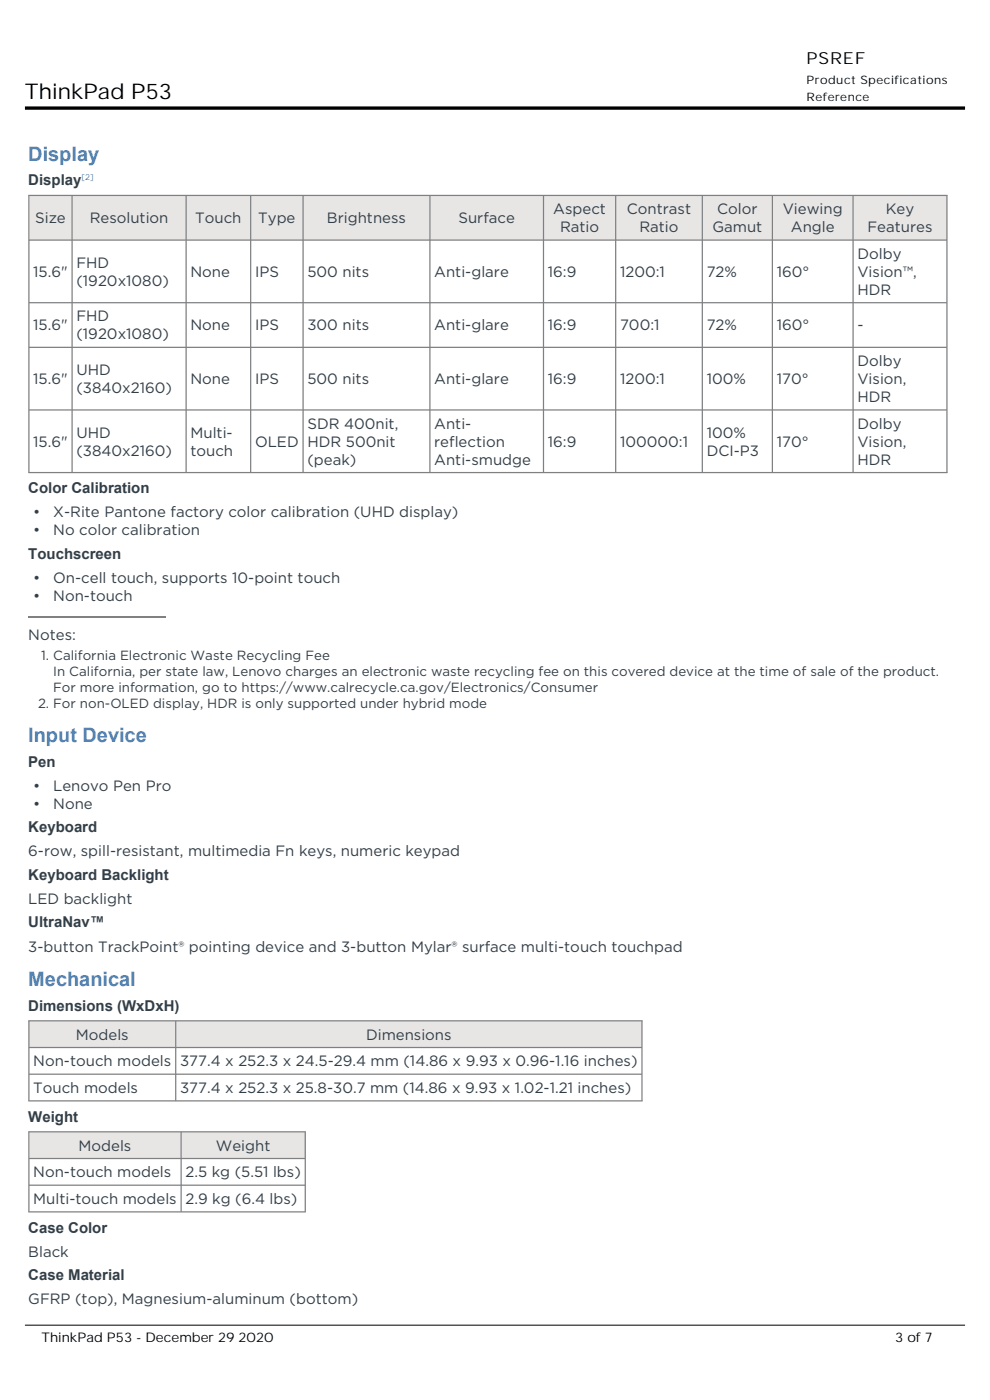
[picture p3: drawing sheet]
<svg xmlns="http://www.w3.org/2000/svg" width="210mm" height="297mm" viewBox="0 0 210 297" stroke-linecap="round" stroke-linejoin="round" font-family="sans-serif">
<defs><g id="words">
<text font-size="4.6" x="5.3" y="21.1">ThinkPad P53</text>
<g font-size="4.2" fill="#3e8ddd">
<text x="6" y="34.1">Display</text>
<text x="6" y="157.4">Input Device</text>
<text x="6" y="209.2">Mechanical</text>
</g>
<text font-size="3.5" x="171.1" y="13.6">PSREF</text>
<g font-size="3.2" fill="#333f48">
<text x="6" y="39.3">Display</text>
<text x="7.5" y="47.3">Size</text>
<text x="19" y="47.3">Resolution</text>
<text x="41.4" y="47.3">Touch</text>
<text x="54.8" y="47.3">Type</text>
<text x="69.4" y="47.3">Brightness</text>
<text x="97.3" y="47.3">Surface</text>
<text x="117.4" y="45.4">Aspect</text>
<text x="133" y="45.4">Contrast</text>
<text x="152.1" y="45.4">Color</text>
<text x="166" y="45.4">Viewing</text>
<text x="187.9" y="45.4">Key</text>
<text x="118.8" y="49.2">Ratio</text>
<text x="135.6" y="49.2">Ratio</text>
<text x="151.1" y="49.2">Gamut</text>
<text x="167.8" y="49.2">Angle</text>
<text x="184" y="49.2">Features</text>
<text x="7.1" y="58.7">15.6&quot;</text>
<text x="16.2" y="56.8">FHD</text>
<text x="40.4" y="58.7">None</text>
<text x="54.1" y="58.7">IPS</text>
<text x="65.2" y="58.7">500 nits</text>
<text x="92.1" y="58.7">Anti-glare</text>
<text x="116.2" y="58.7">16:9</text>
<text x="131.5" y="58.7">1200:1</text>
<text x="149.9" y="58.7">72%</text>
<text x="164.8" y="58.7">160°</text>
<text x="181.9" y="54.9">Dolby</text>
<text x="181.9" y="58.7">Vision™,</text>
<text x="16.2" y="60.6">(1920x1080)</text>
<text x="181.9" y="62.5">HDR</text>
<text x="7.1" y="70.1">15.6&quot;</text>
<text x="16.2" y="68.2">FHD</text>
<text x="16.2" y="72">(1920x1080)</text>
<text x="40.4" y="70.1">None</text>
<text x="54.1" y="70.1">IPS</text>
<text x="65.2" y="70.1">300 nits</text>
<text x="92.1" y="70.1">Anti-glare</text>
<text x="116.2" y="70.1">16:9</text>
<text x="131.5" y="70.1">700:1</text>
<text x="149.9" y="70.1">72%</text>
<text x="164.8" y="70.1">160°</text>
<text x="181.9" y="70.1">-</text>
<text x="181.9" y="77.7">Dolby</text>
<text x="7.1" y="81.5">15.6&quot;</text>
<text x="16.2" y="79.6">UHD</text>
<text x="16.2" y="83.4">(3840x2160)</text>
<text x="40.4" y="81.5">None</text>
<text x="54.1" y="81.5">IPS</text>
<text x="65.2" y="81.5">500 nits</text>
<text x="92.1" y="81.5">Anti-glare</text>
<text x="116.2" y="81.5">16:9</text>
<text x="131.5" y="81.5">1200:1</text>
<text x="149.9" y="81.5">100%</text>
<text x="164.8" y="81.5">170°</text>
<text x="181.9" y="81.5">Vision,</text>
<text x="181.9" y="85.3">HDR</text>
<text x="7.1" y="94.8">15.6&quot;</text>
<text x="16.2" y="92.8">UHD</text>
<text x="40.4" y="92.8">Multi-</text>
<text x="54.1" y="94.8">OLED</text>
<text x="65.2" y="90.9">SDR 400nit,</text>
<text x="65.2" y="94.8">HDR 500nit</text>
<text x="92.1" y="90.9">Anti-</text>
<text x="92.1" y="94.8">reflection</text>
<text x="116.2" y="94.8">16:9</text>
<text x="131.5" y="94.8">100000:1</text>
<text x="149.9" y="92.8">100%</text>
<text x="164.8" y="94.8">170°</text>
<text x="181.9" y="90.9">Dolby</text>
<text x="181.9" y="94.8">Vision,</text>
<text x="16.2" y="96.7">(3840x2160)</text>
<text x="40.4" y="96.7">touch</text>
<text x="65.2" y="98.6">(peak)</text>
<text x="92.1" y="98.6">Anti-smudge</text>
<text x="149.9" y="96.7">DCI-P3</text>
<text x="181.9" y="98.6">HDR</text>
<text x="6" y="104.6">Color Calibration</text>
<text x="7" y="109.7">•</text>
<text x="7" y="113.5">•</text>
<text x="11.3" y="109.7">X-Rite Pantone factory color calibration (UHD display)</text>
<text x="11.3" y="113.5">No color calibration</text>
<text x="6" y="118.6">Touchscreen</text>
<text x="7" y="123.6">•</text>
<text x="11.3" y="123.6">On-cell touch, supports 10-point touch</text>
<text x="7" y="127.5">•</text>
<text x="11.3" y="127.5">Non-touch</text>
<text x="6" y="135.8">Notes:</text>
<text x="6" y="162.6">Pen</text>
<text x="7" y="167.7">•</text>
<text x="11.3" y="167.7">Lenovo Pen Pro</text>
<text x="7" y="171.5">•</text>
<text x="11.3" y="171.5">None</text>
<text x="6" y="176.5">Keyboard</text>
<text x="6" y="181.6">6-row, spill-resistant, multimedia Fn keys, numeric keypad</text>
<text x="6" y="186.7">Keyboard Backlight</text>
<text x="6" y="191.7">LED backlight</text>
<text x="6" y="196.8">UltraNav™</text>
<text x="6" y="201.9">3-button TrackPoint® pointing device and 3-button Mylar® surface multi-touch touchpad</text>
<text x="6" y="214.4">Dimensions (WxDxH)</text>
<text x="16.1" y="220.5">Models</text>
<text x="77.6" y="220.5">Dimensions</text>
<text x="7.1" y="226.2">Non-touch models</text>
<text x="38.2" y="226.2">377.4 x 252.3 x 24.5-29.4 mm (14.86 x 9.93 x 0.96-1.16 inches)</text>
<text x="7.1" y="231.9">Touch models</text>
<text x="38.2" y="231.9">377.4 x 252.3 x 25.8-30.7 mm (14.86 x 9.93 x 1.02-1.21 inches)</text>
<text x="6" y="237.9">Weight</text>
<text x="16.7" y="244.1">Models</text>
<text x="45.8" y="244.1">Weight</text>
<text x="7.1" y="249.7">Non-touch models</text>
<text x="39.3" y="249.7">2.5 kg (5.51 lbs)</text>
<text x="7.1" y="255.4">Multi-touch models</text>
<text x="39.3" y="255.4">2.9 kg (6.4 lbs)</text>
<text x="6" y="261.5">Case Color</text>
<text x="6" y="266.6">Black</text>
<text x="6" y="271.6">Case Material</text>
<text x="6" y="276.7">GFRP (top), Magnesium-aluminum (bottom)</text>
</g>
<g font-size="2.8" fill="#333f48">
<text x="8.7" y="140">1. California Electronic Waste Recycling Fee</text>
<text x="11.3" y="143.4">In California, per state law, Lenovo charges an electronic waste recycling fee on this covered device at the time of sale of the product.</text>
<text x="11.3" y="146.8">For more information, go to https://www.calrecycle.ca.gov/Electronics/Consumer</text>
<text x="8.1" y="150.2">2. For non-OLED display, HDR is only supported under hybrid mode</text>
</g>
<g font-size="2.8">
<text x="8.8" y="284.7">ThinkPad P53 - December 29 2020</text>
<text x="189.9" y="284.7">3 of 7</text>
</g>
<g font-size="2.5">
<text x="171.1" y="17.8">Product Specifications</text>
<text x="171.1" y="21.4">Reference</text>
</g>
<text font-size="1.8" fill="#3e8ddd" x="17.3" y="38.2">[2]</text>
</g></defs>
<g fill="#e8e5e5">
<path d="M6.3 41.6h8.9v9.2h-8.9z"/>
<path d="M15.4 41.6h23.9v9.2h-23.9z"/>
<path d="M39.6 41.6h13.4v9.2h-13.4z"/>
<path d="M53.3 41.6h10.9v9.2h-10.9z"/>
<path d="M64.4 41.6h26.7v9.2h-26.7z"/>
<path d="M91.3 41.6h23.9v9.2h-23.9z"/>
<path d="M115.4 41.6h15.1v9.2h-15.1z"/>
<path d="M130.7 41.6h18.1v9.2h-18.1z"/>
<path d="M149.1 41.6h14.6v9.2h-14.6z"/>
<path d="M164 41.6h16.8v9.2h-16.8z"/>
<path d="M181.1 41.6h19.6v9.2h-19.6z"/>
</g>
<g fill="none" stroke="#808080" stroke-width=".26">
<path d="M6 41.5h195M6.1 50.9h194.8M6.1 41.5v58.8M15.3 41.5v58.8M39.5 41.5v58.8M53.2 41.5v58.8M64.3 41.5v58.8M91.2 41.5v58.8M115.3 41.5v58.8M130.6 41.5v58.8M149 41.5v58.8M163.8 41.5v58.8"/>
<path d="M181 41.5v58.8M200.9 41.5v58.8M6.1 64.2h194.8M6.1 73.7h194.8M6.1 87h194.8M6 100.3h195M6 131h29.2"/>
</g>
<g fill="#e8e5e5">
<path d="M6.3 216.7h30.8v5.4h-30.8z"/>
<path d="M37.4 216.7h98.6v5.4h-98.6z"/>
</g>
<path d="M6 216.6h130.3M6.1 216.6v16.9M37.3 216.6v16.9M136.2 216.6v16.9M6 233.5h130.3M6.1 222.2h130.1M6.1 227.9h130.1" fill="none" stroke="#808080" stroke-width=".26"/>
<g fill="#e8e5e5">
<path d="M6.3 240.2h32v5.4h-32z"/>
<path d="M38.6 240.2h26v5.4h-26z"/>
</g>
<path d="M6 240.1h58.9M6 257.1h58.9M6.1 245.8h58.6M6.1 251.4h58.6M6.1 240.1v17M38.4 240.1v17M64.7 240.1v17" fill="none" stroke="#808080" stroke-width=".26"/>
<path d="M5.3 22.9h199.4" fill="none" stroke="#000" stroke-width=".71" stroke-linecap="butt"/>
<path d="M5.3 281.1h199.4" fill="none" stroke="#000" stroke-width=".21"/>
<use href="#words"/>
</svg>
